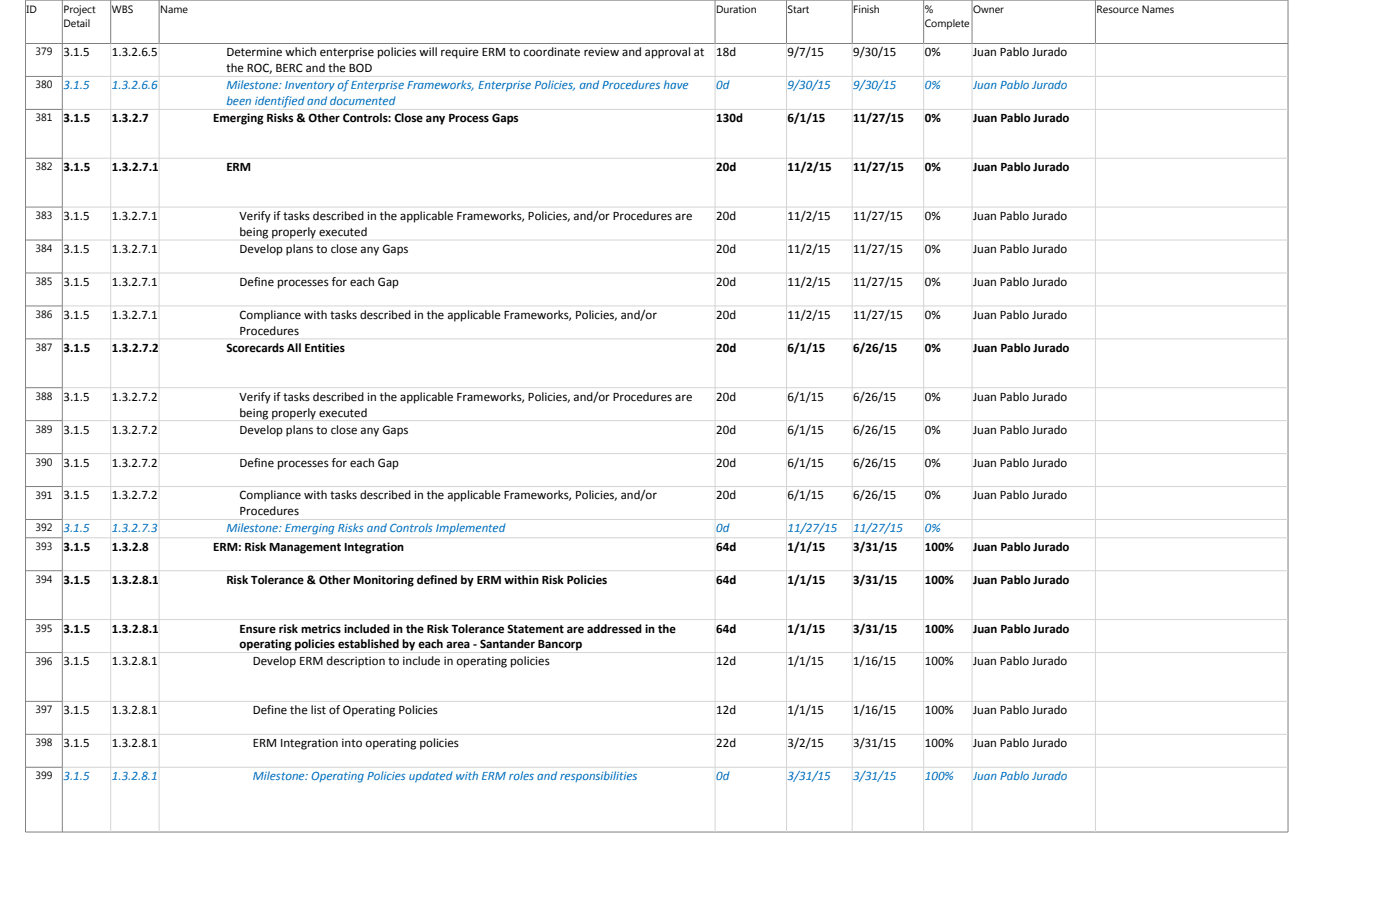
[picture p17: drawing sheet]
<svg xmlns="http://www.w3.org/2000/svg" width="421mm" height="271mm" viewBox="0 0 421 271" stroke-linecap="round" stroke-linejoin="round" font-family="sans-serif">
<defs><g id="words">
<g font-size="3.9">
<text x="19.1" y="17">3.1.5</text>
<text x="33.7" y="17">1.3.2.6.5</text>
<text x="68.1" y="17">Determine which enterprise policies will require ERM to coordinate review and approval at</text>
<text x="215.5" y="17">18d</text>
<text x="237" y="17">9/7/15</text>
<text x="256.8" y="17">9/30/15</text>
<text x="278.3" y="17">0%</text>
<text x="292.9" y="17">Juan Pablo Jurado</text>
<text x="68.1" y="21.8">the ROC, BERC and the BOD</text>
<text x="19.1" y="36.8">3.1.5</text>
<text x="33.7" y="36.8">1.3.2.7</text>
<text x="64.1" y="36.8">Emerging Risks &amp; Other Controls: Close any Process Gaps</text>
<text x="215.5" y="36.8">130d</text>
<text x="237" y="36.8">6/1/15</text>
<text x="256.8" y="36.8">11/27/15</text>
<text x="278.3" y="36.8">0%</text>
<text x="292.9" y="36.8">Juan Pablo Jurado</text>
<text x="19.1" y="51.5">3.1.5</text>
<text x="33.7" y="51.5">1.3.2.7.1</text>
<text x="68.1" y="51.5">ERM</text>
<text x="215.5" y="51.5">20d</text>
<text x="237" y="51.5">11/2/15</text>
<text x="256.8" y="51.5">11/27/15</text>
<text x="278.3" y="51.5">0%</text>
<text x="292.9" y="51.5">Juan Pablo Jurado</text>
<text x="19.1" y="66.2">3.1.5</text>
<text x="33.7" y="66.2">1.3.2.7.1.1</text>
<text x="72.1" y="66.2">Verify if tasks described in the applicable Frameworks, Policies, and/or Procedures are</text>
<text x="72.1" y="71">being properly executed</text>
<text x="215.5" y="66.2">20d</text>
<text x="237" y="66.2">11/2/15</text>
<text x="256.8" y="66.2">11/27/15</text>
<text x="278.3" y="66.2">0%</text>
<text x="292.9" y="66.2">Juan Pablo Jurado</text>
<text x="19.1" y="76.1">3.1.5</text>
<text x="33.7" y="76.1">1.3.2.7.1.2</text>
<text x="72.1" y="76.1">Develop plans to close any Gaps</text>
<text x="215.5" y="76.1">20d</text>
<text x="237" y="76.1">11/2/15</text>
<text x="256.8" y="76.1">11/27/15</text>
<text x="278.3" y="76.1">0%</text>
<text x="292.9" y="76.1">Juan Pablo Jurado</text>
<text x="19.1" y="86">3.1.5</text>
<text x="33.7" y="86">1.3.2.7.1.3</text>
<text x="72.1" y="86">Define processes for each Gap</text>
<text x="215.5" y="86">20d</text>
<text x="237" y="86">11/2/15</text>
<text x="256.8" y="86">11/27/15</text>
<text x="278.3" y="86">0%</text>
<text x="292.9" y="86">Juan Pablo Jurado</text>
<text x="19.1" y="95.9">3.1.5</text>
<text x="33.7" y="95.9">1.3.2.7.1.4</text>
<text x="72.1" y="95.9">Compliance with tasks described in the applicable Frameworks, Policies, and/or</text>
<text x="215.5" y="95.9">20d</text>
<text x="237" y="95.9">11/2/15</text>
<text x="256.8" y="95.9">11/27/15</text>
<text x="278.3" y="95.9">0%</text>
<text x="292.9" y="95.9">Juan Pablo Jurado</text>
<text x="72.1" y="100.7">Procedures</text>
<text x="19.1" y="105.8">3.1.5</text>
<text x="33.7" y="105.8">1.3.2.7.2</text>
<text x="68.1" y="105.8">Scorecards All Entities</text>
<text x="215.5" y="105.8">20d</text>
<text x="237" y="105.8">6/1/15</text>
<text x="256.8" y="105.8">6/26/15</text>
<text x="278.3" y="105.8">0%</text>
<text x="292.9" y="105.8">Juan Pablo Jurado</text>
<text x="19.1" y="120.5">3.1.5</text>
<text x="33.7" y="120.5">1.3.2.7.2.1</text>
<text x="72.1" y="120.5">Verify if tasks described in the applicable Frameworks, Policies, and/or Procedures are</text>
<text x="72.1" y="125.3">being properly executed</text>
<text x="215.5" y="120.5">20d</text>
<text x="237" y="120.5">6/1/15</text>
<text x="256.8" y="120.5">6/26/15</text>
<text x="278.3" y="120.5">0%</text>
<text x="292.9" y="120.5">Juan Pablo Jurado</text>
<text x="19.1" y="130.4">3.1.5</text>
<text x="33.7" y="130.4">1.3.2.7.2.2</text>
<text x="72.1" y="130.4">Develop plans to close any Gaps</text>
<text x="215.5" y="130.4">20d</text>
<text x="237" y="130.4">6/1/15</text>
<text x="256.8" y="130.4">6/26/15</text>
<text x="278.3" y="130.4">0%</text>
<text x="292.9" y="130.4">Juan Pablo Jurado</text>
<text x="19.1" y="140.3">3.1.5</text>
<text x="33.7" y="140.3">1.3.2.7.2.3</text>
<text x="72.1" y="140.3">Define processes for each Gap</text>
<text x="215.5" y="140.3">20d</text>
<text x="237" y="140.3">6/1/15</text>
<text x="256.8" y="140.3">6/26/15</text>
<text x="278.3" y="140.3">0%</text>
<text x="292.9" y="140.3">Juan Pablo Jurado</text>
<text x="19.1" y="150.2">3.1.5</text>
<text x="33.7" y="150.2">1.3.2.7.2.4</text>
<text x="72.1" y="150.2">Compliance with tasks described in the applicable Frameworks, Policies, and/or</text>
<text x="72.1" y="155">Procedures</text>
<text x="215.5" y="150.2">20d</text>
<text x="237" y="150.2">6/1/15</text>
<text x="256.8" y="150.2">6/26/15</text>
<text x="278.3" y="150.2">0%</text>
<text x="292.9" y="150.2">Juan Pablo Jurado</text>
<text x="19.1" y="165.6">3.1.5</text>
<text x="33.7" y="165.6">1.3.2.8</text>
<text x="64.1" y="165.6">ERM: Risk Management Integration</text>
<text x="215.5" y="165.6">64d</text>
<text x="237" y="165.6">1/1/15</text>
<text x="256.8" y="165.6">3/31/15</text>
<text x="278.3" y="165.6">100%</text>
<text x="292.9" y="165.6">Juan Pablo Jurado</text>
<text x="19.1" y="175.5">3.1.5</text>
<text x="33.7" y="175.5">1.3.2.8.1</text>
<text x="68.1" y="175.5">Risk Tolerance &amp; Other Monitoring defined by ERM within Risk Policies</text>
<text x="215.5" y="175.5">64d</text>
<text x="237" y="175.5">1/1/15</text>
<text x="256.8" y="175.5">3/31/15</text>
<text x="278.3" y="175.5">100%</text>
<text x="292.9" y="175.5">Juan Pablo Jurado</text>
<text x="19.1" y="190.2">3.1.5</text>
<text x="33.7" y="190.2">1.3.2.8.1.1</text>
<text x="72.1" y="190.2">Ensure risk metrics included in the Risk Tolerance Statement are addressed in the</text>
<text x="215.5" y="190.2">64d</text>
<text x="237" y="190.2">1/1/15</text>
<text x="256.8" y="190.2">3/31/15</text>
<text x="278.3" y="190.2">100%</text>
<text x="292.9" y="190.2">Juan Pablo Jurado</text>
<text x="72.1" y="195">operating policies established by each area - Santander Bancorp</text>
<text x="19.1" y="200.1">3.1.5</text>
<text x="33.7" y="200.1">1.3.2.8.1.1.1</text>
<text x="76.1" y="200.1">Develop ERM description to include in operating policies</text>
<text x="215.5" y="200.1">12d</text>
<text x="237" y="200.1">1/1/15</text>
<text x="256.8" y="200.1">1/16/15</text>
<text x="278.3" y="200.1">100%</text>
<text x="292.9" y="200.1">Juan Pablo Jurado</text>
<text x="19.1" y="214.8">3.1.5</text>
<text x="33.7" y="214.8">1.3.2.8.1.1.2</text>
<text x="76.1" y="214.8">Define the list of Operating Policies</text>
<text x="215.5" y="214.8">12d</text>
<text x="237" y="214.8">1/1/15</text>
<text x="256.8" y="214.8">1/16/15</text>
<text x="278.3" y="214.8">100%</text>
<text x="292.9" y="214.8">Juan Pablo Jurado</text>
<text x="19.1" y="224.7">3.1.5</text>
<text x="33.7" y="224.7">1.3.2.8.1.1.3</text>
<text x="76.1" y="224.7">ERM Integration into operating policies</text>
<text x="215.5" y="224.7">22d</text>
<text x="237" y="224.7">3/2/15</text>
<text x="256.8" y="224.7">3/31/15</text>
<text x="278.3" y="224.7">100%</text>
<text x="292.9" y="224.7">Juan Pablo Jurado</text>
</g>
<g font-size="3.9" fill="#0070c0">
<text x="19.1" y="26.9">3.1.5</text>
<text x="33.7" y="26.9">1.3.2.6.6</text>
<text x="68.1" y="26.9">Milestone: Inventory of Enterprise Frameworks, Enterprise Policies, and Procedures have</text>
<text x="215.5" y="26.9">0d</text>
<text x="237" y="26.9">9/30/15</text>
<text x="256.8" y="26.9">9/30/15</text>
<text x="278.3" y="26.9">0%</text>
<text x="292.9" y="26.9">Juan Pablo Jurado</text>
<text x="68.1" y="31.7">been identified and documented</text>
<text x="19.1" y="160.1">3.1.5</text>
<text x="33.7" y="160.1">1.3.2.7.3</text>
<text x="68.1" y="160.1">Milestone: Emerging Risks and Controls Implemented</text>
<text x="215.5" y="160.1">0d</text>
<text x="237" y="160.1">11/27/15</text>
<text x="256.8" y="160.1">11/27/15</text>
<text x="278.3" y="160.1">0%</text>
<text x="19.1" y="234.6">3.1.5</text>
<text x="33.7" y="234.6">1.3.2.8.1.1.4</text>
<text x="76.1" y="234.6">Milestone: Operating Policies updated with ERM roles and responsibilities</text>
<text x="215.5" y="234.6">0d</text>
<text x="237" y="234.6">3/31/15</text>
<text x="256.8" y="234.6">3/31/15</text>
<text x="278.3" y="234.6">100%</text>
<text x="292.9" y="234.6">Juan Pablo Jurado</text>
</g>
<g font-size="3.2">
<text x="8" y="3.8">ID</text>
<text x="19.1" y="3.8">Project</text>
<text x="33.7" y="3.8">WBS</text>
<text x="48.2" y="3.8">Name</text>
<text x="215.5" y="3.8">Duration</text>
<text x="237" y="3.8">Start</text>
<text x="256.8" y="3.8">Finish</text>
<text x="278.3" y="3.8">%</text>
<text x="292.9" y="3.8">Owner</text>
<text x="330" y="3.8">Resource Names</text>
<text x="19.1" y="8">Detail</text>
<text x="278.3" y="8">Complete</text>
<text x="10.7" y="16.7">379</text>
<text x="10.7" y="26.6">380</text>
<text x="10.7" y="36.5">381</text>
<text x="10.7" y="51.2">382</text>
<text x="10.7" y="65.9">383</text>
<text x="10.7" y="75.8">384</text>
<text x="10.7" y="85.7">385</text>
<text x="10.7" y="95.6">386</text>
<text x="10.7" y="105.5">387</text>
<text x="10.7" y="120.2">388</text>
<text x="10.7" y="130.1">389</text>
<text x="10.7" y="140">390</text>
<text x="10.7" y="149.9">391</text>
<text x="10.7" y="159.8">392</text>
<text x="10.7" y="165.3">393</text>
<text x="10.7" y="175.2">394</text>
<text x="10.7" y="189.9">395</text>
<text x="10.7" y="199.8">396</text>
<text x="10.7" y="214.5">397</text>
<text x="10.7" y="224.4">398</text>
<text x="10.7" y="234.4">399</text>
</g>
</g></defs>
<g fill="none" stroke="#808080" stroke-width=".3">
<path d="M7.7 13.1h379.9M7.7 0h379.9v250.2h-379.9zM18.8 0v250.2M33.3 0v13.1M47.9 0v13.1M215.2 0v13.1M236.7 0v13.1M256.5 0v13.1M278 0v13.1M292.5 0v13.1M329.7 0v13.1M7.7 23h11.1"/>
<path d="M7.7 32.9h11.1M7.7 47.6h11.1M7.7 62.3h11.1M7.7 72.2h11.1M7.7 82.1h11.1M7.7 92h11.1M7.7 101.9h11.1M7.7 116.6h11.1M7.7 126.5h11.1M7.7 136.4h11.1M7.7 146.3h11.1M7.7 156.2h11.1"/>
<path d="M7.7 161.7h11.1M7.7 171.6h11.1M7.7 186.3h11.1M7.7 196.3h11.1M7.7 210.9h11.1M7.7 220.8h11.1M7.7 230.8h11.1"/>
</g>
<g fill="none" stroke="#d4d4d4" stroke-width=".3">
<path d="M33.3 13.1v237.1M47.9 13.1v237.1M215.2 13.1v237.1M236.7 13.1v237.1M256.5 13.1v237.1M278 13.1v237.1M292.5 13.1v237.1M329.7 13.1v237.1M18.8 23h368.8M18.8 32.9h368.8M18.8 47.6h368.8M18.8 62.3h368.8"/>
<path d="M18.8 72.2h368.8M18.8 82.1h368.8M18.8 92h368.8M18.8 101.9h368.8M18.8 116.6h368.8M18.8 126.5h368.8M18.8 136.4h368.8M18.8 146.3h368.8M18.8 156.2h368.8M18.8 161.7h368.8M18.8 171.6h368.8M18.8 186.3h368.8"/>
<path d="M18.8 196.3h368.8M18.8 210.9h368.8M18.8 220.8h368.8M18.8 230.8h368.8"/>
</g>
<use href="#words"/>
</svg>
